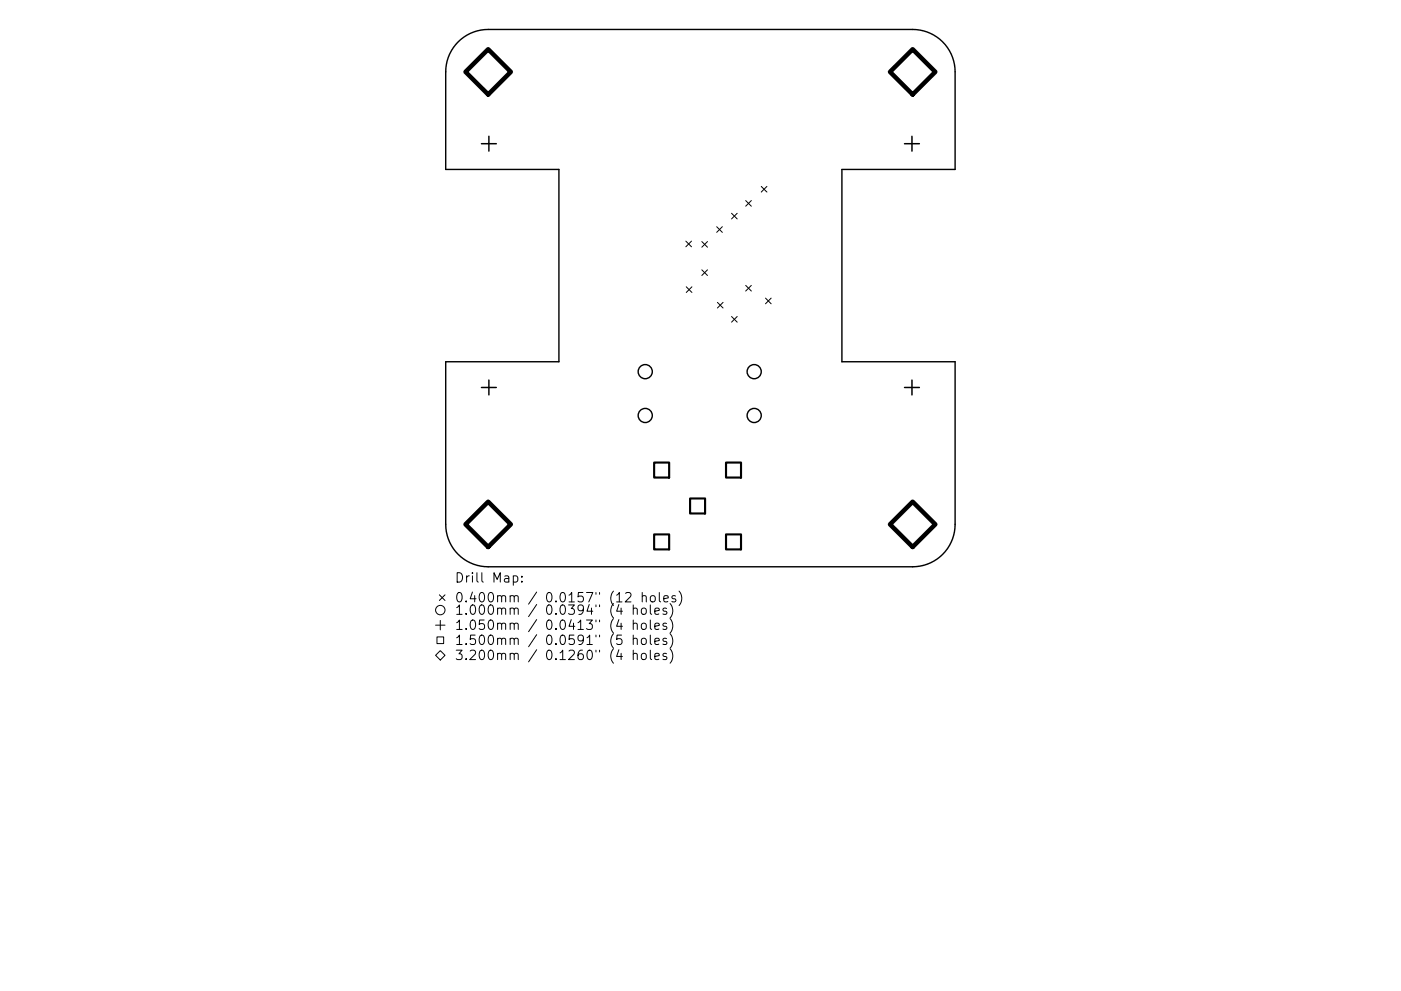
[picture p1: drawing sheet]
<svg xmlns="http://www.w3.org/2000/svg" width="297mm" height="210mm" viewBox="0 0 297 210" stroke-linecap="round" stroke-linejoin="round" font-family="sans-serif">
<defs><g id="words">
<g font-size="2.8">
<text x="96.4" y="124.2">Drill</text>
<text x="104.4" y="124.2">Map:</text>
<text x="96.4" y="128.4">0.400mm</text>
<text x="96.4" y="131.1">1.000mm</text>
<text x="115.8" y="128.4">0.0157&quot;</text>
<text x="115.8" y="131.1">0.0394&quot;</text>
<text x="129.5" y="128.4">(12</text>
<text x="129.5" y="131.1">(4</text>
<text x="134.5" y="131.1">holes)</text>
<text x="136.4" y="128.4">holes)</text>
<text x="96.4" y="134.3">1.050mm</text>
<text x="96.4" y="137.5">1.500mm</text>
<text x="115.8" y="134.3">0.0413&quot;</text>
<text x="115.8" y="137.5">0.0591&quot;</text>
<text x="129.5" y="134.3">(4</text>
<text x="129.5" y="137.5">(5</text>
<text x="134.5" y="134.3">holes)</text>
<text x="134.5" y="137.5">holes)</text>
<text x="96.4" y="140.7">3.200mm</text>
<text x="115.8" y="140.7">0.1260&quot;</text>
<text x="129.5" y="140.7">(4</text>
<text x="134.5" y="140.7">holes)</text>
</g>
</g></defs>
<g fill="none" stroke="#000" stroke-width=".3">
<path d="M97.1 8.9a9 9 0 0 1 6.4-2.6h90a9 9 0 0 1 9 9v20.7h-24v40.8h24v34.5a9 9 0 0 1-9 9h-90a9 9 0 0 1-9-9v-34.5h24v-40.8h-24v-20.7a9 9 0 0 1 2.6-6.4z"/>
<circle cx="136.8" cy="78.9" r="1.5"/>
<circle cx="159.9" cy="78.9" r="1.5"/>
<circle cx="136.8" cy="88.2" r="1.5"/>
<circle cx="159.9" cy="88.2" r="1.5"/>
</g>
<g fill="none" stroke="#000" stroke-width=".21">
<path d="M161.4 39.6l1.2 1.2M162.6 39.6l-1.2 1.2M145.4 51.2l1.2 1.2M146.6 51.2l-1.2 1.2M148.8 51.3l1.2 1.2M148.8 57.3l1.2 1.2M150 51.3l-1.2 1.2M150 57.3l-1.2 1.2M152 48.1l1.2 1.2M153.2 48.1l-1.2 1.2M155.1 45.3l1.2 1.2M156.3 45.3l-1.2 1.2"/>
<path d="M158.1 42.6l1.2 1.2M159.3 42.6l-1.2 1.2M145.5 60.9l1.2 1.2M146.7 60.9l-1.2 1.2M152.1 64.2l1.2 1.2M153.3 64.2l-1.2 1.2M155.1 67.2l1.2 1.2M156.3 67.2l-1.2 1.2M158.1 60.6l1.2 1.2M159.3 60.6l-1.2 1.2M162.3 63.3l1.2 1.2M163.5 63.3l-1.2 1.2"/>
<path d="M92.4 139l1-1 1 1-1 1zM92.4 132.6h2M92.6 135.1h1.5v1.4h-1.5zM93.2 126.2l1.2 1.2M93.4 131.6v2M94.4 126.2l-1.2 1.2M102.2 121.5v1.7l.3 .3M108.2 126.6l.3-.2 .4 .1 .1 1.2M108.2 129.2a.5 .5 0 0 1 .8 .1v1M108.2 132.4a.5 .5 0 0 1 .8 .1v1M108.2 135.6a.5 .5 0 0 1 .8 .1v1M108.2 138.8l.3-.2 .4 .1 .1 1.2"/>
<path d="M109 126.7l.3-.3 .5 .1 .1 1.2M109 129.3l.3-.3 .5 .1 .1 1.2M109 132.5l.3-.3 .5 .1 .1 1.2M109 135.7l.3-.3 .5 .1 .1 1.2M109 138.9l.3-.3 .5 .1 .1 1.2M113.8 125.6l-1.7 2.6M113.8 128.3l-1.7 2.5M113.8 131.5l-1.7 2.5M113.8 134.7l-1.7 2.5M113.8 137.9l-1.7 2.5M126.4 125.7v.4M126.4 128.3v.4"/>
<path d="M126.4 131.5v.4M126.4 134.7v.4M126.4 137.9v.4M127.1 125.7v.4M127.1 128.3v.4M127.1 131.5v.4M127.1 134.7v.4M127.1 137.9v.4"/>
<circle cx="93.4" cy="129.4" r="1"/>
</g>
<path d="M102.1 30.5h3.1M103.7 28.9v3.2M191.8 30.5h3.1M193.4 28.9v3.2M102.1 82.2h3.1M103.7 80.6v3.2M191.8 82.2h3.1M193.4 80.6v3.2" fill="none" stroke="#000" stroke-width=".32"/>
<path d="M138.7 98.1h3.2v3.2h-3.2zM153.9 98.1h3.2v3.2h-3.2zM138.7 113.4h3.2v3.2h-3.2zM146.3 105.8h3.2v3.1h-3.2zM153.9 113.4h3.2v3.2h-3.2z" fill="none" stroke="#000" stroke-width=".45"/>
<path d="M98.7 15.3l4.8-4.8 4.8 4.8-4.8 4.8zM193.5 10.5l4.8 4.8-4.8 4.8-4.8-4.8zM98.7 111.3l4.8-4.8 4.8 4.8-4.8 4.8zM193.5 106.5l4.8 4.8-4.8 4.8-4.8-4.8z" fill="none" stroke="#000" stroke-width=".96"/>
<use href="#words"/>
</svg>
